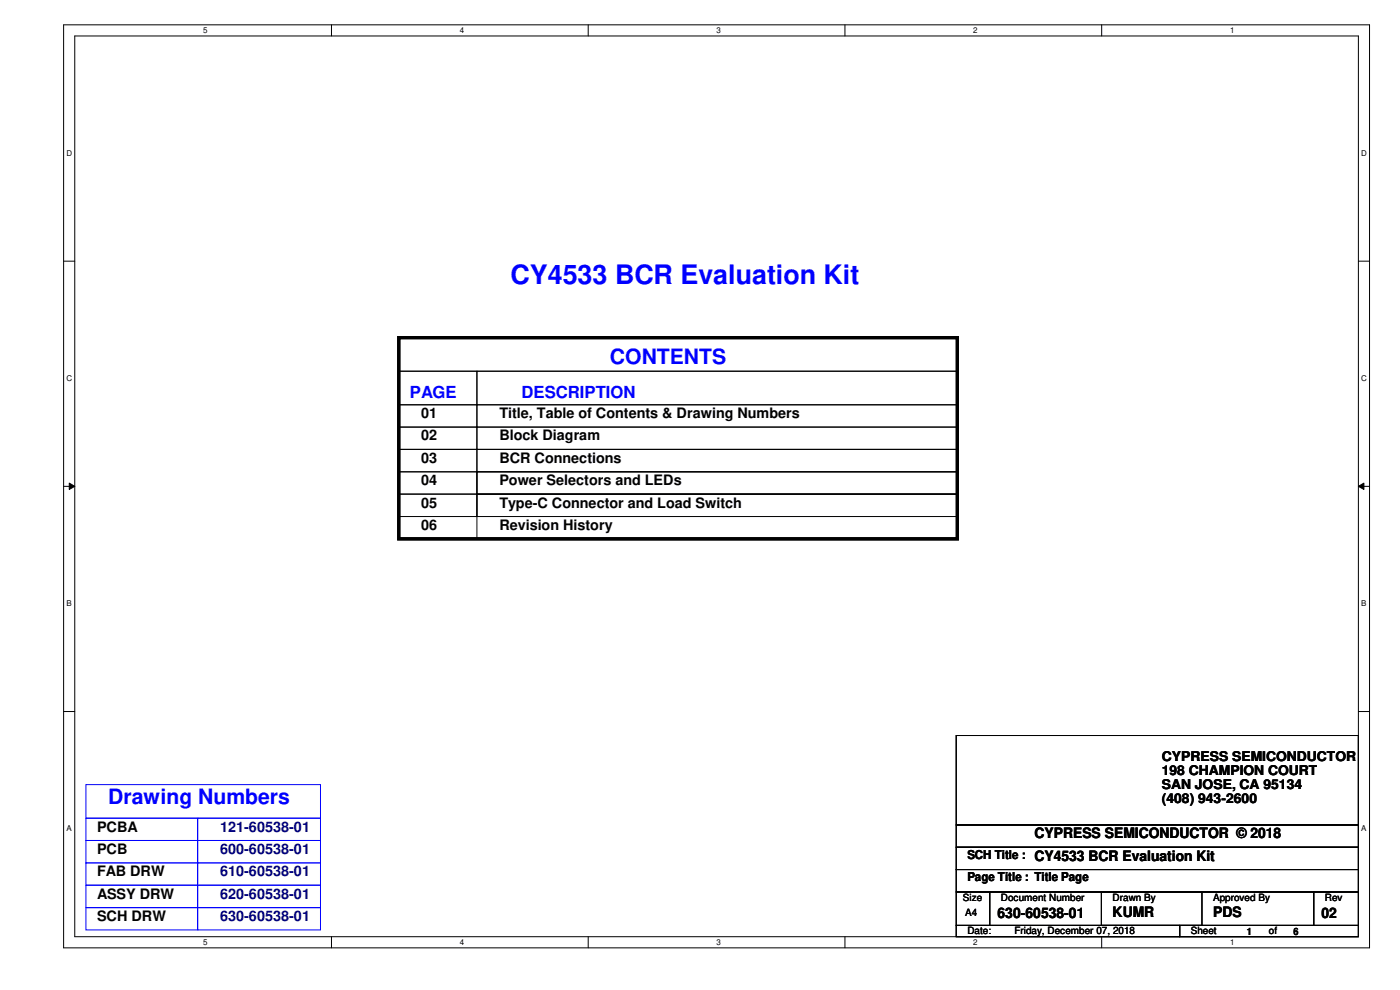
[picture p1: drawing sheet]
<svg xmlns="http://www.w3.org/2000/svg" width="420mm" height="297mm" viewBox="0 0 420 297" stroke-linecap="round" stroke-linejoin="round" font-family="sans-serif">
<defs><g id="words">
<text font-size="8" fill="#00f" x="153.2" y="85.3">CY4533 BCR Evaluation Kit</text>
<g font-size="6.3" fill="#00f">
<text x="183" y="109.2">CONTENTS</text>
<text x="32.5" y="241.3">Drawing Numbers</text>
</g>
<g font-size="5" fill="#00f">
<text x="123" y="119.3">PAGE</text>
<text x="156.5" y="119.3">DESCRIPTION</text>
</g>
<g font-size="4.3">
<text x="126.4" y="125.5">01</text>
<text x="149.9" y="125.5">Title, Table of Contents &amp; Drawing Numbers</text>
<text x="126.4" y="132.2">02</text>
<text x="149.9" y="132.2">Block Diagram</text>
<text x="126.4" y="138.9">03</text>
<text x="149.9" y="138.9">BCR Connections</text>
<text x="126.4" y="145.6">04</text>
<text x="149.9" y="145.6">Power Selectors and LEDs</text>
<text x="126.4" y="152.3">05</text>
<text x="149.9" y="152.3">Type-C Connector and Load Switch</text>
<text x="126.4" y="159">06</text>
<text x="149.9" y="159">Revision History</text>
<text x="29.1" y="249.5">PCBA</text>
<text x="310.4" y="251.5">CYPRESS SEMICONDUCTOR © 2018</text>
<text x="29.1" y="256.2">PCB</text>
<text x="29.1" y="262.9">FAB DRW</text>
<text x="310.4" y="258.2">CY4533 BCR Evaluation Kit</text>
<text x="29.1" y="269.6">ASSY DRW</text>
<text x="299.4" y="275.3">630-60538-01</text>
<text x="333.9" y="275">KUMR</text>
<text x="364.1" y="275">PDS</text>
<text x="396.6" y="275.3">02</text>
<text x="29.1" y="276.4">SCH DRW</text>
</g>
<g font-size="4.3" fill="#000080">
<text x="66" y="249.5">121-60538-01</text>
<text x="66" y="256.2">600-60538-01</text>
<text x="66" y="262.9">610-60538-01</text>
<text x="66" y="269.6">620-60538-01</text>
<text x="66" y="276.4">630-60538-01</text>
</g>
<g font-size="4">
<text x="348.7" y="228.4">CYPRESS SEMICONDUCTOR</text>
<text x="348.7" y="232.6">198 CHAMPION COURT</text>
<text x="348.7" y="236.7">SAN JOSE, CA 95134</text>
<text x="348.7" y="240.9">(408) 943-2600</text>
</g>
<g font-size="3.7">
<text x="290.3" y="257.6">SCH Title :</text>
<text x="290.3" y="264.3">Page Title : Title Page</text>
</g>
<g font-size="3">
<text x="289" y="270.3">Size</text>
<text x="289.6" y="274.7">A4</text>
<text x="300.4" y="270.3">Document Number</text>
<text x="333.9" y="270.3">Drawn By</text>
<text x="364.1" y="270.3">Approved By</text>
<text x="397.6" y="270.3">Rev</text>
<text x="290.3" y="280.4">Date:</text>
<text x="304.4" y="280.4">Friday, December 07, 2018</text>
<text x="357.4" y="280.4">Sheet</text>
<text x="374.1" y="280.4">1</text>
<text x="380.8" y="280.4">of</text>
<text x="388.2" y="280.4">6</text>
</g>
<g font-size="2.4">
<text x="61" y="10">5</text>
<text x="138" y="10">4</text>
<text x="215.1" y="10">3</text>
<text x="292.1" y="10">2</text>
<text x="369.1" y="10">1</text>
<text x="19.9" y="46.7">D</text>
<text x="408.5" y="46.7">D</text>
<text x="19.9" y="114.3">C</text>
<text x="408.5" y="114.3">C</text>
<text x="19.9" y="181.9">B</text>
<text x="408.5" y="181.9">B</text>
<text x="19.9" y="249.4">A</text>
<text x="408.5" y="249.4">A</text>
<text x="61" y="283.6">5</text>
<text x="138" y="283.6">4</text>
<text x="215.1" y="283.6">3</text>
<text x="292.1" y="283.6">2</text>
<text x="369.1" y="283.6">1</text>
</g>
</g></defs>
<path d="M19.1 7.5h391.9v276.9h-391.9zM22.4 10.8h385.3v270.3h-385.3z" fill="none" stroke="#000" stroke-width=".3"/>
<g fill="#fff">
<path d="M61 7.8h1.3v2.7h-1.3z"/>
<path d="M61 281.4h1.3v2.7h-1.3z"/>
</g>
<path d="M99.5 7.5v3.3M99.5 281.1v3.3" fill="none" stroke="#000" stroke-width=".3"/>
<g fill="#fff">
<path d="M138 7.8h1.3v2.7h-1.3z"/>
<path d="M138 281.4h1.3v2.7h-1.3z"/>
</g>
<path d="M176.5 7.5v3.3M176.5 281.1v3.3" fill="none" stroke="#000" stroke-width=".3"/>
<g fill="#fff">
<path d="M215.1 7.8h1.3v2.7h-1.3z"/>
<path d="M215.1 281.4h1.3v2.7h-1.3z"/>
</g>
<path d="M253.6 7.5v3.3M253.6 281.1v3.3" fill="none" stroke="#000" stroke-width=".3"/>
<g fill="#fff">
<path d="M292.1 7.8h1.3v2.7h-1.3z"/>
<path d="M292.1 281.4h1.3v2.7h-1.3z"/>
</g>
<path d="M330.6 7.5v3.3M330.6 281.1v3.3" fill="none" stroke="#000" stroke-width=".3"/>
<g fill="#fff">
<path d="M369.1 7.8h1.4v2.7h-1.4z"/>
<path d="M369.1 281.4h1.4v2.7h-1.4z"/>
<path d="M19.9 44.6h1.7v2.6h-1.7z"/>
<path d="M408.5 44.6h1.7v2.6h-1.7z"/>
<path d="M19.9 112.1h1.7v2.7h-1.7z"/>
<path d="M408.5 112.1h1.7v2.7h-1.7z"/>
</g>
<path d="M19.1 78.4h3.3M407.7 78.4h3.3" fill="none" stroke="#000" stroke-width=".3"/>
<g fill="#fff">
<path d="M19.9 179.7h1.6v2.7h-1.6z"/>
<path d="M408.5 179.7h1.6v2.7h-1.6z"/>
</g>
<path d="M19.1 145.9h3.3M20.8 144.9l1.6 1-1.6 1zM407.7 145.9l1.6-1v2zM407.7 145.9h3.3" fill="none" stroke="#000" stroke-width=".3"/>
<path d="M20.8 144.9l1.6 1-1.6 1zM407.7 145.9l1.6-1v2z" fill="#000"/>
<g fill="#fff">
<path d="M19.9 247.3h1.6v2.6h-1.6z"/>
<path d="M408.5 247.3h1.6v2.6h-1.6z"/>
</g>
<g fill="none" stroke="#000" stroke-width=".3">
<path d="M119.7 111.4h23.4v10.1h-23.4zM119.7 101.3h167.6v10.1h-167.6zM143.1 111.4h144.2v10.1h-144.2zM119.7 121.5h23.4v6.6h-23.4zM119.7 128.1h23.4v6.7h-23.4zM119.7 134.8h23.4v6.8h-23.4zM143.1 121.5h144.2v6.6h-144.2zM143.1 128.1h144.2v6.7h-144.2zM143.1 134.8h144.2v6.8h-144.2zM119.7 141.6h23.4v6.7h-23.4zM119.7 148.3h23.4v6.7h-23.4zM143.1 141.6h144.2v6.7h-144.2z"/>
<path d="M143.1 148.3h144.2v13.4h-144.2zM143.1 148.3h144.2v6.7h-144.2zM19.1 213.5h3.3M407.7 213.5h3.3M287 220.7h120.7v26.8h-120.7zM287 247.5h120.7v6.7h-120.7zM287 254.2h120.7v6.7h-120.7zM287 267.6h10v10.1h-10zM287 277.7h67v3.4h-67zM287 260.9h120.7v6.7h-120.7zM297 267.6h97.3v10.1h-97.3zM330.5 267.6h30.2v10.1h-30.2z"/>
<path d="M354 277.7h53.7v3.4h-53.7zM394.3 267.6h13.4v10.1h-13.4z"/>
</g>
<path d="M119.7 101.3h167.6v60.4h-167.6z" fill="none" stroke="#000" stroke-width=".97"/>
<path d="M25.8 235.4h70.4v10.1h-70.4zM25.8 245.5h33.5v6.7h-33.5zM25.8 252.2h33.5v6.7h-33.5zM25.8 258.9h33.5v6.7h-33.5zM59.3 258.9h36.9v6.7h-36.9zM59.3 252.2h36.9v6.7h-36.9zM59.3 245.5h36.9v6.7h-36.9zM25.8 265.6h33.5v6.7h-33.5zM25.8 272.3h33.5v6.7h-33.5zM59.3 272.3h36.9v6.7h-36.9zM59.3 265.6h36.9v6.7h-36.9z" fill="none" stroke="#00f" stroke-width=".3"/>
<use href="#words"/>
</svg>
